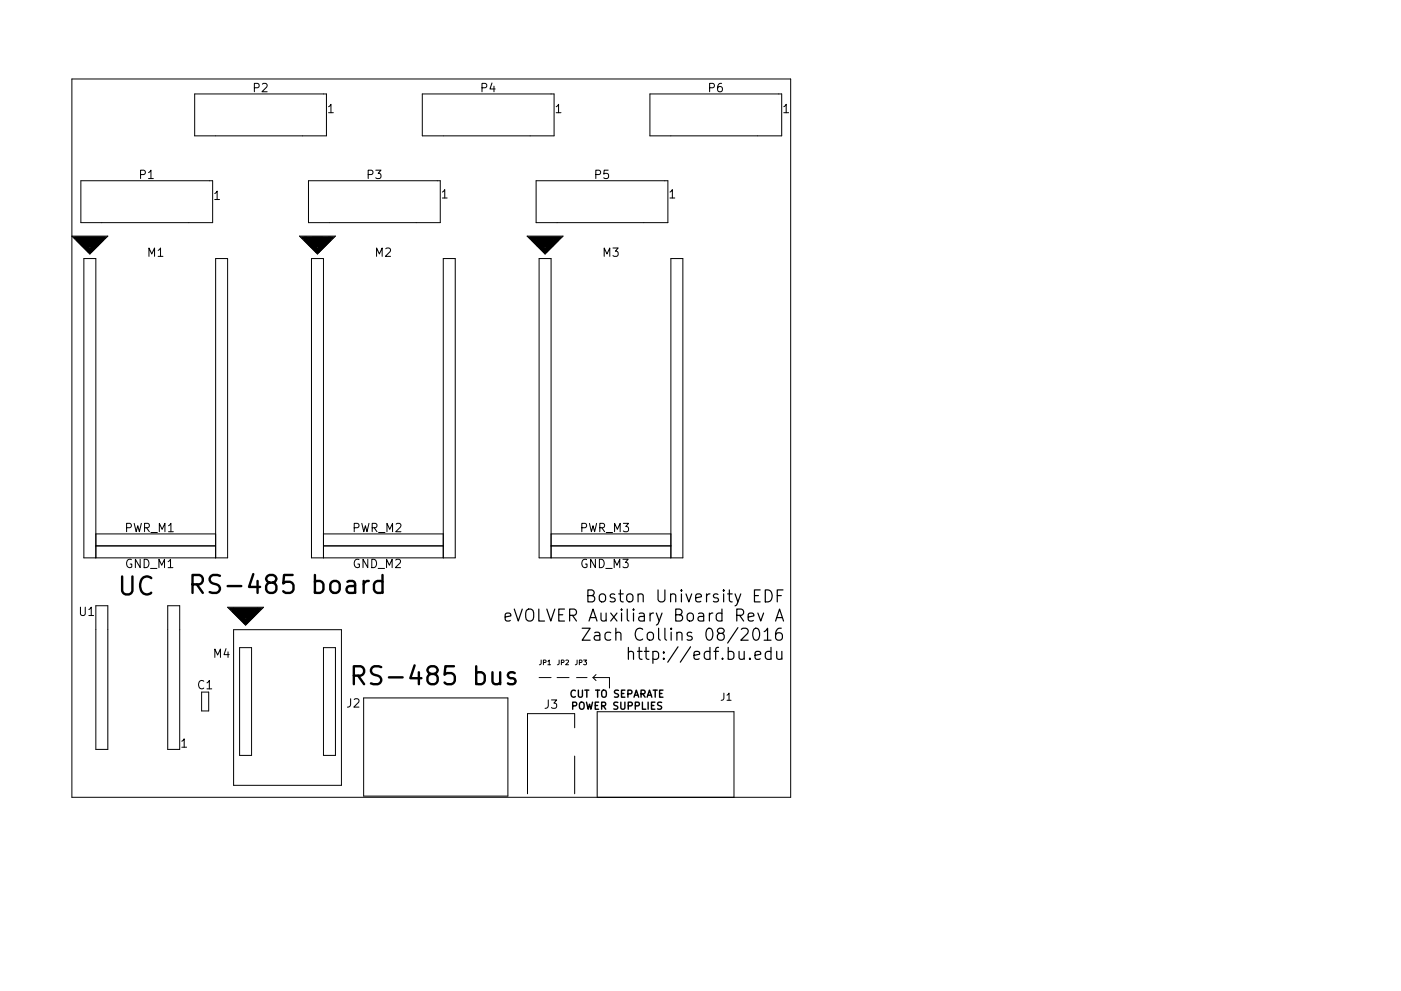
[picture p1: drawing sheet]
<svg xmlns="http://www.w3.org/2000/svg" width="297mm" height="210mm" viewBox="0 0 297 210" stroke-linecap="round" stroke-linejoin="round" font-family="sans-serif">
<g fill="none" stroke="#000" stroke-width=".21">
<path d="M15.2 16.8h152.4v152.4h-152.4zM41.3 19.9h27.9v8.9h-27.9zM89.5 19.9h28v8.9h-28zM137.8 19.9h27.9v8.9h-27.9zM17.1 38.3h28v8.9h-28zM65.4 38.3h27.9v8.9h-27.9zM113.7 38.3h27.9v8.9h-27.9zM15.2 50.1h7.7l-3.9 3.8zM63.5 50.1h7.6l-3.8 3.8zM111.8 50.1h7.6l-3.8 3.8zM20.3 118.4v-63.5h-2.5v63.5h30.5v-63.5h-2.6v63.5M20.3 115.8h25.4"/>
<path d="M20.3 113.3h25.4M68.6 118.4v-63.5h-2.6v63.5h30.5v-63.5h-2.5v63.5M68.6 115.8h25.4M68.6 113.3h25.4M116.8 118.4v-63.5h-2.5v63.5h30.5v-63.5h-2.6v63.5M116.8 115.8h25.4M116.8 113.3h25.4M20.3 128.5h2.6v30.5h-2.6zM35.6 128.5h2.5v30.5h-2.5zM48.3 128.8h7.6l-3.8 3.8zM49.5 133.6h22.9v33h-22.9zM50.8 137.4h2.5v22.9h-2.5z"/>
<path d="M68.6 137.4h2.5v22.9h-2.5zM42.7 146.8h1.5v4h-1.5zM77.1 148.1h30.6v20.8h-30.6zM114.3 143.8h2.5M114.7 140v.9l-.3 .1M115.2 140.6l.5-.1v-.4l-.5-.1v1M116.2 140.3l.3-.3v1M116.2 141h.5M118.1 143.8h2.5M118.5 140v.9l-.3 .1M119 140.6l.5-.1v-.4l-.5-.1v1M120 140.1l.4-.1 .1 .3-.6 .7h.6"/>
<path d="M121.8 154.4v-3h-10v17M122.2 143.8h2.3M122.4 140l-.1 .9-.3 .1M122.8 140.6l.5-.1 .1-.4-.6-.1v1M123.7 140h.7l-.4 .4 .3 .1v.4h-.6M125.7 143.8l.7 .6M125.7 143.8h3.5v2.2M126.4 143.1l-.7 .7M126.6 151h29v18.2h-29zM153.5 147.1v1a.49 .49 0 0 1-.6 .5M154.1 147.5l.5-.4v1.5M154.1 148.6h.9"/>
<path d="M121.8 160.4v8"/>
</g>
<g fill="none" stroke="#000" stroke-width=".3">
<path d="M121.4 149.8l.7-.1 .2-.2-.1-.4-.8-.1v1.5M122 146.6a.71 .71 0 0 0-1 .5 .71 .71 0 0 0 .7 .8l.3-.1M122.6 146.4v1.2l.3 .3h.4l.2-.3v-1.2M123.1 149h.1a.5 .5 0 0 1 .6 .5v.5a.5 .5 0 0 1-.5 .5 .5 .5 0 0 1-.5-.5v-.5zM124 146.4h.8M124.3 149l.4 1.5 .3-1.1 .3 1.1 .3-1.5M124.4 146.4v1.5M126.2 149.7h.5M126.3 146.4h.8M126.7 146.4v1.5M126.9 149h-.7v1.5h.7M127.6 149.8l.7-.1 .1-.2-.1-.4-.7-.1v1.5"/>
<path d="M127.6 146.6l.3-.2a.5 .5 0 0 1 .7 .5v.5a.5 .5 0 0 1-.5 .5 .5 .5 0 0 1-.5-.5zM127.9 149.8l.5 .7M131 149h-.6l-.3 .3 .2 .3 .6 .3v.4l-.2 .2-.6-.1M131.1 146.5l-.5-.1-.3 .2v.4l.7 .3 .1 .3-.3 .3h-.5M131.6 149v1.2l.3 .3 .4-.1 .2-.2v-1.2M131.8 147.1h.5M132.5 146.4h-.7v1.5h.7M133.1 147.2l.7-.1 .2-.2-.1-.3-.8-.2v1.5M133.2 149.8l.7-.1 .2-.2-.1-.4-.8-.1v1.5M134.4 147.9l.5-1.5 .5 1.5M134.6 147.5h.7M134.7 149.8l.7-.1 .2-.2-.1-.4-.8-.1v1.5"/>
<path d="M135.9 147.2l.7-.1 .2-.2-.1-.3-.8-.2v1.5M136.2 149v1.5h.7M136.3 147.2l.5 .7M137.2 147.9l.5-1.5 .5 1.5M137.3 147.5h.8M137.4 149v1.5M138.1 149.7h.5M138.5 146.4h.8M138.8 149h-.7v1.5h.7M138.9 146.4v1.5M139.8 147.1h.5M140.3 149h-.6l-.3 .3 .2 .3 .6 .3v.4l-.2 .2-.6-.1"/>
<path d="M140.6 146.4h-.8v1.5h.8"/>
</g>
<g fill="none" stroke="#000" stroke-width=".22">
<path d="M53.9 18.6l.9-.1 .1-.2v-.4l-.3-.2h-.7v1.8M55.6 17.9l.7-.2 .3 .2v.3l-1.1 1.3h1.1M102.2 18.6l.8-.1 .2-.2-.1-.4-.2-.2h-.7v1.8M104.3 17.6l-.4 1.3h1.1M104.7 18.3v1.2M150.5 18.6l.8-.1 .2-.2-.1-.4-.3-.2h-.6v1.8M153 17.7a.7 .7 0 0 0-.9 .8v.6l.2 .3 .5 .1 .3-.2 .1-.6-.2-.2-.5-.1-.4 .3M29.8 37h.8l.2-.3-.1-.4-.2-.2h-.7v1.8M31.5 36.6l.5-.5v1.8M31.5 37.9h1M69.7 22.6l.5-.5v1.8M69.7 23.9h1"/>
<path d="M78.1 37h.8l.2-.3-.1-.4-.3-.2h-.6v1.8M79.7 36.1h1.1l-.6 .7 .5 .2v.7l-.3 .2h-.5l-.2-.2M117.9 22.6l.5-.5v1.8M117.9 23.9h1M126.3 37h.9l.1-.3v-.4l-.3-.2h-.7v1.8M128.9 36.1h-.8l-.1 .9 .3-.2 .6 .1 .1 .2-.1 .6-.2 .2-.7-.2M166.2 22.6l.5-.5v1.8M166.2 23.9h1M31.6 54.4v-1.8l.6 1.3 .6-1.3v1.8M33.5 53.1l.5-.5v1.8M33.5 54.4h1M45.5 41.1l.5-.6v1.8"/>
<path d="M45.5 42.3h1M79.8 54.4v-1.8l.6 1.3 .6-1.3v1.8M81.8 52.8l.7-.2 .2 .2 .1 .3-1.1 1.3h1.1M93.8 40.7l.5-.5v1.8M93.8 42h1M128.1 54.4v-1.8l.6 1.3 .6-1.3v1.8M130 52.6h1.1l-.6 .7 .5 .2v.7l-.3 .2h-.5l-.2-.2M142 40.7l.6-.5v1.8M142 42h1.1M26.8 112l.9-.1 .2-.3-.1-.4-.3-.2h-.7v1.8M27.9 118.7a.87 .87 0 0 0-1.1 .7 .87 .87 0 0 0 .6 1l.5-.1v-.6h-.3M28.4 111l.5 1.8 .3-1.3 .3 1.3 .5-1.8"/>
<path d="M29.7 118.7v1.7l-1-1.7v1.7M30.6 118.7a.9 .9 0 0 1 1 .8 .9 .9 0 0 1-1 .9zM30.6 112l.9-.1 .2-.3-.1-.4-.3-.2h-.7v1.8M31.1 112l.6 .8M32 113h1.4M33.8 112.8v-1.8l.6 1.3 .6-1.3v1.8M35.6 119.2l.6-.5v1.7M35.7 111.5l.5-.5v1.8M35.7 112.8h1M75.1 112l.8-.1 .2-.3-.1-.4-.2-.2h-.7v1.8M76.1 118.7a.87 .87 0 0 0-1.1 .7 .87 .87 0 0 0 .7 1l.5-.1v-.6h-.3M76.7 111l.4 1.8 .4-1.3 .3 1.3 .4-1.8"/>
<path d="M78 118.7v1.7l-1-1.7v1.7M78.8 118.7a.9 .9 0 0 1 1 .8 .9 .9 0 0 1-1 .9zM78.9 112l.9-.1 .1-.3-.1-.4-.2-.2h-.7v1.8M79.3 112l.6 .8M80.3 113h1.3M82 112.8v-1.8l.6 1.3 .6-1.3v1.8M83.9 118.8l.7-.1 .2 .1 .1 .4-1.1 1.2h1.1M84 111.2l.7-.2 .2 .2 .1 .3-1.1 1.3h1.1M123.4 112l.8-.1 .2-.3-.1-.4-.3-.2h-.6v1.8M124.4 118.7a.87 .87 0 0 0-1.1 .7 .87 .87 0 0 0 .7 1l.5-.1v-.6h-.4M125 111l.4 1.8 .3-1.3 .4 1.3 .4-1.8M126.2 118.7v1.7l-1-1.7v1.7"/>
<path d="M127.1 118.7a.9 .9 0 0 1 1 .8 .9 .9 0 0 1-1 .9zM127.2 112l.8-.1 .2-.3-.1-.4-.3-.2h-.6v1.8M127.6 112l.6 .8M128.5 113h1.4M130.3 112.8v-1.8l.6 1.3 .6-1.3v1.8M132.1 118.7h1.1l-.6 .6 .5 .2v.8l-.3 .1h-.5l-.2-.1M132.2 111h1.1l-.6 .7 .5 .2v.7l-.3 .2h-.5l-.2-.2M17.1 128.8v1.5l.3 .3h.3l.4-.3v-1.5M18.8 129.3l.5-.5v1.8M18.8 130.6h1.1M31.9 120.6h1.4M33.7 120.4v-1.7l.6 1.2 .6-1.2v1.7"/>
<path d="M35.6 120.4h1.1M45.6 139.5v-1.8l.5 1.3 .6-1.3v1.8M47.9 137.6l-.4 1.3h1.1M48.3 138.3v1.2M80.2 120.6h1.3M82 120.4v-1.7l.5 1.2 .6-1.2v1.7M128.4 120.6h1.4M130.2 120.4v-1.7l.6 1.2 .6-1.2v1.7M38.5 157.3l.6-.5v1.7M38.5 158.5h1.1M43.2 144.5a.71 .71 0 0 0-.9 0 .71 .71 0 0 0-.2 .9 .67 .67 0 0 0 .3 .7 .67 .67 0 0 0 .8-.1M43.9 144.9l.5-.5v1.8"/>
<path d="M43.9 146.2h1M74.3 148.2v1.3a.57 .57 0 0 1-.6 .5M75.1 148.4l.7-.2 .2 .2 .1 .4-1.1 1.2h1.1M116.2 148.5v1.3a.57 .57 0 0 1-.6 .5M116.9 148.5h1.1l-.6 .7 .5 .1v.8l-.2 .2h-.5l-.3-.2"/>
</g>
<g fill="none" stroke="#000" stroke-width=".25">
<path d="M15.5 50.3h7.1M63.8 50.3h7.1M112 50.3h7.1M48.5 129h7.1M107.1 130.9l1.2-.2-.1-.5-.7-.1-.4 .3 .1 1.2 .3 .2 .7-.2M109 129.2l.9 2.6 .8-2.6M111.6 129.6a.85 .85 0 0 1 1-.4 .85 .85 0 0 1 .6 .9v.8a.85 .85 0 0 1-.9 .9 .85 .85 0 0 1-.8-.9zM114.2 129.2v2.6h1.2M115.9 129.2l.9 2.6 .8-2.6M118.5 130.4h.8M119.7 129.2h-1.2v2.6h1.2M120.8 130.6h.9a.69 .69 0 0 0 .5-.7 .69 .69 0 0 0-.5-.7h-.9v2.6"/>
<path d="M121.4 130.6l.8 1.2M123.4 133.3h1.7l-1.7 2.5h1.7M124.6 126.4h.9a.62 .62 0 0 0 .5-.6 .62 .62 0 0 0-.5-.6h-.9v2.5h1a.68 .68 0 0 0 .5-.7 .68 .68 0 0 0-.6-.6M124.9 131.8l.8-2.6 .9 2.6M125.1 131h1.2M126.1 134.3l.2-.2 .8 .2 .1 1.5M127.2 134.7l-.9 .2a.5 .5 0 0 0-.3 .4 .5 .5 0 0 0 .3 .5l.9-.1M127.3 126.1a.69 .69 0 0 1 1.1 .4v.7a.69 .69 0 0 1-.7 .5 .69 .69 0 0 1-.6-.5v-.7zM127.4 130.1l.1 1.5a.69 .69 0 0 0 1-.1M128.5 130.1v1.7M129.5 134.3l-.7-.2-.5 .5v.7l.2 .4 .3 .1 .7-.1M129.5 130.1l1.3 1.7"/>
<path d="M130.3 126.1l-.6-.1-.3 .4 .1 .3 .8 .3 .1 .2-.1 .4-.2 .1-.7-.1M130.6 134.4a.63 .63 0 0 1 1.1 .1v1.3M130.6 133.3v2.5M130.8 130.1l-1.3 1.7M131.2 126h.9M131.5 125.2v2.1l.2 .3 .4 .1M131.8 129.2l-.1 .1 .1 .2 .1-.2-.1-.1v.3M131.8 130.1v1.7M133 126.2a.69 .69 0 0 1 .7-.2 .69 .69 0 0 1 .5 .5v.7a.69 .69 0 0 1-.7 .5 .69 .69 0 0 1-.6-.5zM133 129.2v2.2l.3 .4M133.2 138.4a.63 .63 0 0 1 1.1 .2v1.3M133.2 137.4v2.5"/>
<path d="M134.3 129.2l-.1 .1 .1 .2 .1-.2-.1-.1v.3M134.3 130.1v1.7M135.2 138.2h.9M135.3 126.2a.63 .63 0 0 1 1.1 .2v1.3M135.3 126v1.7M135.5 130.2l.3-.1 .7 .1 .1 1.6M135.5 137.4v2.1l.1 .3 .5 .1M136.3 133.5a1.02 1.02 0 0 0-1.3 0 1.02 1.02 0 0 0-.3 1.2 .95 .95 0 0 0 .5 1 .95 .95 0 0 0 1.1-.1M136.6 130.7l-.8 .1a.5 .5 0 0 0-.4 .5 .5 .5 0 0 0 .4 .5l.8-.2M136.6 138.2h1M137 137.4v2.1l.1 .3 .5 .1M137.5 134.3a.69 .69 0 0 1 1.1 .3v.7a.69 .69 0 0 1-.7 .6 .69 .69 0 0 1-.7-.6v-.7z"/>
<path d="M137.8 130.1v1.7M138.4 138.3l.8-.1 .4 .5v.7l-.2 .4-.2 .1-.8-.1M138.4 138.2v2.5M138.6 130.1a.65 .65 0 0 0-.8 .5M139.2 130.1l.6 1.7M139.5 125.2v2l.5 .5 .7-.1 .3-.4v-2M139.6 133.3v2.2l.4 .3M140.4 130.1l-.9 2.3-.3 .2M140.7 139.6l.1 .2-.1 .1-.1-.1 .1-.2v.3M140.7 138.3l.1 .1-.1 .2-.1-.2 .1-.1v.3M141 133.3v2.2l.3 .3M142.2 126.2a.63 .63 0 0 1 1.1 .2v1.3"/>
<path d="M142.2 126v1.7M142.3 133.3l-.1 .1 .1 .1 .1-.1-.1-.1v.2M142.3 134.1v1.7M143.3 130.4h.8a.62 .62 0 0 0 .5-.6 .62 .62 0 0 0-.5-.6h-.8v2.6h.9a.68 .68 0 0 0 .5-.8 .68 .68 0 0 0-.6-.6M143.5 134.4a.63 .63 0 0 1 1.1 .1v1.3M143.5 134.1v1.7M143.8 137.2l-2.2 3.3M144.5 125.2l-.1 .1 .1 .1 .1-.1-.1-.1v.2M144.5 126v1.7M145.4 126l.6 1.7 .7-1.7M145.9 130.2a.69 .69 0 0 1 1.1 .4v.7a.69 .69 0 0 1-.6 .5 .69 .69 0 0 1-.7-.5v-.7zM146.4 137.2l-2.2 3.3"/>
<path d="M146.7 134.3l-.7-.2-.3 .4 .1 .4 .9 .2 .1 .2-.1 .4-.3 .1-.7-.1M147.1 139l1.2-.2-.1-.5-.7-.1-.4 .4 .2 1.2 .2 .1 .7-.1M147.5 126.9l1.2-.3-.1-.5-.7-.1-.4 .4 .1 1.2 .3 .1 .7-.1M148.1 130.2l.2-.1 .8 .1 .1 1.6M149.2 130.7l-.9 .1a.5 .5 0 0 0-.3 .5 .5 .5 0 0 0 .3 .5l.9-.2M149.8 126v1.7M150 133.4a.6 .6 0 0 1 1 .4 1.31 1.31 0 0 1-.7 2 1.69 1.69 0 0 1-.3-2.4zM150.4 130.1v1.7M150.5 126a.65 .65 0 0 0-.7 .5M150.5 138.3l-.7-.1-.5 .5v.7l.3 .4 .2 .1 .7-.1M150.5 137.4v2.5M151.1 130.1a.65 .65 0 0 0-.7 .5"/>
<path d="M151.4 138.2h.9M152.2 126.1l-.6-.1-.3 .4 .1 .3 .8 .3 .1 .2-.1 .4-.2 .1-.7-.1M152.3 137.4l-.4 .1-.2 .2v2.2M152.6 134.4l-.3-.1a.53 .53 0 0 1-.2-.6 .53 .53 0 0 1 .5-.4l.7 .1a.53 .53 0 0 1 .2 .6 .53 .53 0 0 1-.4 .4h-.5l-.5 .5v.4l.5 .5 .7-.1 .2-.4-.1-.7-.3-.2M153.1 130.2l-.8-.1-.4 .5v.7l.2 .3 .2 .2 .8-.2M153.1 129.2v2.6M153.2 139.6l.1 .2-.1 .1-.1-.1 .1-.2v.3M153.4 125.2l-.1 .1 .1 .1 .1-.1-.1-.1v.2M153.4 126v1.7M154.3 126h.9M154.4 138.3l.7-.1 .5 .5v.7l-.2 .4-.3 .1-.7-.1M154.4 137.4v2.5"/>
<path d="M154.6 125.2v2.1l.2 .3 .4 .1M155.8 126l.7 1.7M156.2 130.6h1a.69 .69 0 0 0 .5-.7 .69 .69 0 0 0-.5-.7h-1v2.6M156.5 133.2l-2.2 3.2M156.7 138.2l.1 1.6a.69 .69 0 0 0 1-.2M156.8 130.6l.9 1.2M157.1 126l-.9 2.3-.4 .2M157.2 133.5l.3-.2h.6a.69 .69 0 0 1 .4 1.1l-1.4 1.4h1.5M157.8 138.2v1.7M158.6 130.9l1.2-.2-.1-.5-.7-.1-.4 .3 .1 1.2 .3 .2 .7-.2M159 139.6l.1 .2-.1 .1-.1-.1 .1-.2v.3M160 133.4a.6 .6 0 0 1 .9 .4 1.31 1.31 0 0 1-.7 2 1.69 1.69 0 0 1-.2-2.4z"/>
<path d="M160 126.4h.8M160.1 139l1.2-.2-.1-.5-.8-.1-.3 .4 .1 1.2 .2 .1 .8-.1M160.7 130.1l.6 1.7 .6-1.7M161.2 125.2h-1.2v2.5h1.2M162 134l.7-.7v2.5M162 135.8h1.5M162.3 125.2a1.34 1.34 0 0 1 1.4 .8 1.34 1.34 0 0 1-.5 1.6l-.9 .1zM163.5 138.3l-.8-.1-.4 .5v.7l.2 .4 .2 .1 .8-.1M163.5 137.4v2.5M164.4 131.8l.9-2.6 .8 2.6M164.7 138.2l.1 1.6a.69 .69 0 0 0 1-.2M164.7 131h1.2"/>
<path d="M164.8 126.4h.8M165.6 133.3a1.01 1.01 0 0 0-1.2 1.1v.9l.3 .4 .7 .1 .4-.2 .1-.9-.3-.3-.7-.1-.5 .4M165.8 138.2v1.7M166 125.2h-1.2v2.5"/>
</g>
<path d="M16.5 50.7l2.5 2.6 2.6-2.6M64.8 50.7l2.5 2.6 2.5-2.6M113 50.7l2.6 2.6 2.5-2.6M49.5 129.5l2.6 2.5 2.5-2.5" fill="none" stroke="#000" stroke-width="1"/>
<path d="M18.1 51.4h1.9M66.4 51.4h1.9M114.6 51.4h1.9M51.1 130.2h1.9" fill="none" stroke="#000" stroke-width="2.3"/>
<g fill="none" stroke="#000" stroke-width=".51">
<path d="M15.9 50.5h6.3M64.1 50.5h6.4M112.4 50.5h6.3M25.9 122.3v3.1l.4 .5 .3 .2h.8l.3-.2 .4-.5v-3.1M32.1 122.7a1.42 1.42 0 0 0-1.7-.2 1.42 1.42 0 0 0-.7 1.4 1.61 1.61 0 0 0 .4 1.7 1.61 1.61 0 0 0 1.8 .3l.2-.1M40.8 124h1.5a1.03 1.03 0 0 0 .7-1 1.03 1.03 0 0 0-.7-1h-1.5v3.8M41.7 124l1.3 1.8M46.6 122.2l-.5-.2h-.9a.93 .93 0 0 0-.8 .9 .93 .93 0 0 0 .8 .9 1.39 1.39 0 0 1 1.4 .9 .97 .97 0 0 1-.7 1.1h-.9l-.6-.2M48.3 124.3h2.9M48.9 129.2h6.3M53.7 121.8l-.9 2.7h2.4M54.6 123.3v2.5"/>
<path d="M57.1 123.6a.82 .82 0 0 1-.7-.8 .82 .82 0 0 1 .7-.8h.8a.82 .82 0 0 1 .7 .8 .82 .82 0 0 1-.7 .8h-.8l-.3 .2-.4 .5v.8l.4 .5 .3 .2h.8l.3-.2 .4-.5v-.8l-.4-.5-.3-.2M62 122h-1.8l-.1 1.8 .5-.4h.9l.4 .2 .3 .6v.9l-.2 .3-.5 .4h-.9l-.5-.4M66.8 123.4l.3-.1h.8l.5 .3 .2 .4v1.1l-.4 .5-.3 .2h-.8l-.3-.2M66.8 122v3.8M70.2 123.6a1.03 1.03 0 0 1 1-.4 1.03 1.03 0 0 1 .8 .8v1.1a1.03 1.03 0 0 1-1 .7 1.03 1.03 0 0 1-1-.7v-1.1zM73.7 123.4l.3-.1h.7l.4 .1 .2 .4v2M75.3 124.2l-.4 .1h-.9a.75 .75 0 0 0-.5 .8 .75 .75 0 0 0 .5 .7h.9l.4-.2M77.1 123.3v2.5M78.2 123.3a.97 .97 0 0 0-1.1 .7M81.1 123.4l-.4-.1h-.7l-.5 .3-.2 .4v1.1l.3 .5 .4 .2h.7l.4-.2M81.1 122v3.8M75 143.4h1.5a1.03 1.03 0 0 0 .7-1 1.03 1.03 0 0 0-.7-1h-1.5v3.8"/>
<path d="M75.9 143.4l1.3 1.8M80.8 141.5l-.5-.1h-.9a.93 .93 0 0 0-.8 .9 .93 .93 0 0 0 .8 .9 1.39 1.39 0 0 1 1.4 .9 .97 .97 0 0 1-.7 1.1h-.9l-.6-.2M82.5 143.7h2.9M87.9 141.2l-.9 2.7h2.4M88.8 142.6v2.6M91.3 143a.82 .82 0 0 1-.7-.8 .82 .82 0 0 1 .7-.8h.8a.82 .82 0 0 1 .7 .8 .82 .82 0 0 1-.7 .8h-.8l-.3 .2-.4 .5v.7l.4 .6 .3 .2h.8l.5-.4 .2-.4v-.7l-.2-.3-.5-.4M96.2 141.4h-1.8l-.1 1.8 .5-.4h.9l.4 .2 .3 .5v.9l-.2 .4-.5 .4h-.9l-.5-.4M101 142.8l.3-.2h.8l.5 .4 .2 .4v1l-.4 .6-.3 .2h-.8l-.3-.2M101 141.4v3.8M104.4 142.6v2l.2 .4a1.03 1.03 0 0 0 1.4-.2M106 142.6v2.6M109.1 142.8l-.3-.2h-.6l-.3 .2-.2 .4 .2 .5 1.2 .4 .2 .3-.2 .6-.3 .2h-.8l-.3-.2"/>
</g>
</svg>
